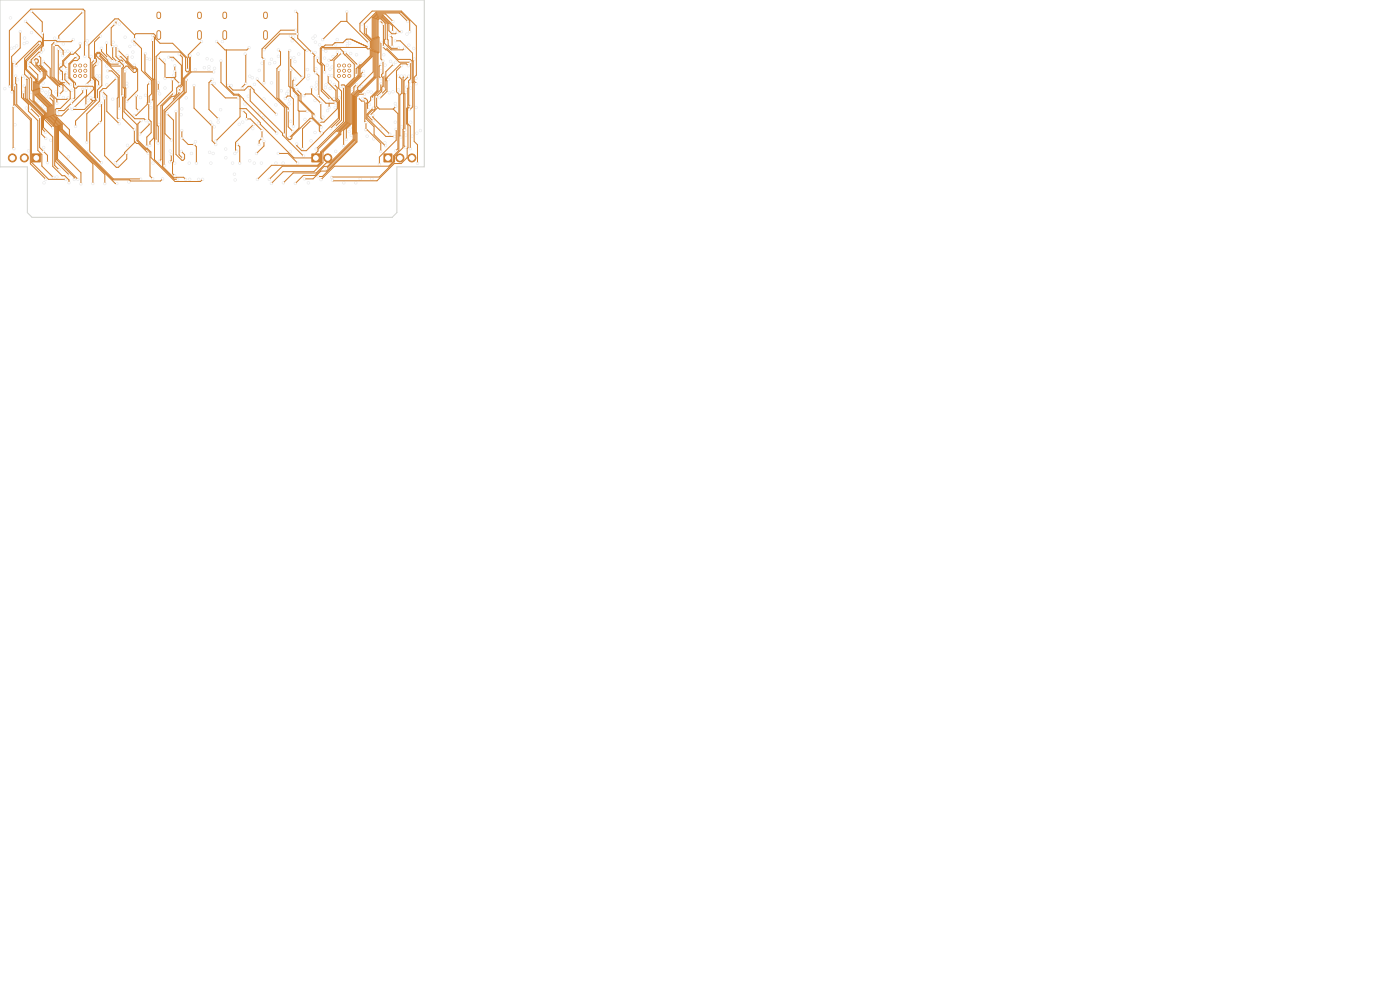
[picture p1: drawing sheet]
<svg xmlns="http://www.w3.org/2000/svg" width="297mm" height="210mm" viewBox="0 0 297 210" stroke-linecap="round" stroke-linejoin="round" font-family="sans-serif">
<g fill="#ce7d2c" stroke="#ce7d2c" stroke-width=".21">
<path d="M81.4 32.6h1.7v1.7h-1.7z"/>
<path d="M66.1 32.6h1.8v1.7h-1.8z"/>
<path d="M6.8 32.6h1.7v1.7h-1.7z"/>
<circle cx="71.9" cy="13.9" r=".3"/>
<circle cx="71.9" cy="15" r=".3"/>
<circle cx="71.9" cy="16.1" r=".3"/>
<circle cx="73" cy="13.9" r=".3"/>
<circle cx="73" cy="15" r=".3"/>
<circle cx="73" cy="16.1" r=".3"/>
<circle cx="74.1" cy="13.9" r=".3"/>
<circle cx="74.1" cy="15" r=".3"/>
<circle cx="74.1" cy="16.1" r=".3"/>
<circle cx="15.9" cy="13.9" r=".3"/>
<circle cx="15.9" cy="15" r=".3"/>
<circle cx="15.9" cy="16.1" r=".3"/>
<circle cx="17" cy="13.9" r=".3"/>
<circle cx="17" cy="15" r=".3"/>
<circle cx="17" cy="16.1" r=".3"/>
<circle cx="18.1" cy="13.9" r=".3"/>
<circle cx="18.1" cy="15" r=".3"/>
<circle cx="18.1" cy="16.1" r=".3"/>
<circle cx="84.8" cy="33.5" r=".85"/>
<circle cx="87.4" cy="33.5" r=".85"/>
<circle cx="69.5" cy="33.5" r=".85"/>
<circle cx="5.2" cy="33.5" r=".85"/>
<circle cx="2.6" cy="33.5" r=".85"/>
</g>
<path d="M33.7 2.9v.6M33.7 6.9v1.1M42.3 2.9v.6M42.3 6.9v1.1M47.7 2.9v.6M47.7 6.9v1.1M56.3 2.9v.6M56.3 6.9v1.1" fill="none" stroke="#ce7d2c" stroke-width="1"/>
<g fill="#ececec" stroke="#ececec" stroke-width=".21">
<circle cx="21.3" cy="7.7" r=".25"/>
<circle cx="19.9" cy="20.9" r=".25"/>
<circle cx="20.1" cy="12.7" r=".25"/>
<circle cx="84" cy="32" r=".25"/>
<circle cx="68.1" cy="21.9" r=".25"/>
<circle cx="55" cy="30.7" r=".25"/>
<circle cx="84" cy="13.2" r=".25"/>
<circle cx="24" cy="9" r=".25"/>
<circle cx="22.6" cy="9.1" r=".25"/>
<circle cx="31.8" cy="17.6" r=".25"/>
<circle cx="79.9" cy="20.5" r=".25"/>
<circle cx="66" cy="25.5" r=".25"/>
<circle cx="78.1" cy="9.1" r=".25"/>
<circle cx="37.1" cy="34.6" r=".25"/>
<circle cx="12.5" cy="8.4" r=".25"/>
<circle cx="14.5" cy="20.8" r=".25"/>
<circle cx="52.3" cy="25.2" r=".25"/>
<circle cx="11.6" cy="8.1" r=".25"/>
<circle cx="3" cy="31.5" r=".25"/>
<circle cx="37.1" cy="15.1" r=".25"/>
<circle cx="50.4" cy="30.7" r=".25"/>
<circle cx="32.5" cy="34.6" r=".25"/>
<circle cx="66.1" cy="18.5" r=".25"/>
<circle cx="12.1" cy="21.9" r=".25"/>
<circle cx="22" cy="20.3" r=".25"/>
<circle cx="51.5" cy="23.5" r=".25"/>
<circle cx="45" cy="26.5" r=".25"/>
<circle cx="17.6" cy="2.5" r=".25"/>
<circle cx="38.6" cy="27.7" r=".25"/>
<circle cx="23.9" cy="12.9" r=".25"/>
<circle cx="73.6" cy="2.5" r=".25"/>
<circle cx="68.5" cy="8.4" r=".25"/>
<circle cx="33.6" cy="17.6" r=".25"/>
<circle cx="81.3" cy="12.9" r=".25"/>
<circle cx="41.7" cy="34.6" r=".25"/>
<circle cx="41.2" cy="30.6" r=".25"/>
<circle cx="72" cy="20.8" r=".25"/>
<circle cx="50.9" cy="34.6" r=".25"/>
<circle cx="84" cy="22.6" r=".25"/>
<circle cx="57.6" cy="17.6" r=".25"/>
<circle cx="33.6" cy="12.1" r=".25"/>
<circle cx="49.1" cy="18.1" r=".25"/>
<circle cx="45.8" cy="30.6" r=".25"/>
<circle cx="55.5" cy="34.6" r=".25"/>
<circle cx="82.9" cy="13" r=".25"/>
<circle cx="23.9" cy="21" r=".25"/>
<circle cx="28.5" cy="24.5" r=".25"/>
<circle cx="3" cy="13.2" r=".25"/>
<circle cx="38.1" cy="17.7" r=".25"/>
<circle cx="33.6" cy="19.2" r=".25"/>
<circle cx="73.7" cy="9.7" r=".25"/>
<circle cx="57.6" cy="12.6" r=".25"/>
<circle cx="64.2" cy="31.5" r=".25"/>
<circle cx="55.6" cy="27.7" r=".25"/>
<circle cx="38.6" cy="29.3" r=".25"/>
<circle cx="64.5" cy="20.3" r=".25"/>
<circle cx="35" cy="16.6" r=".25"/>
<circle cx="41.2" cy="18.1" r=".25"/>
<circle cx="68.6" cy="25.5" r=".25"/>
<circle cx="3" cy="22.6" r=".25"/>
<circle cx="55.6" cy="29.3" r=".25"/>
<circle cx="78.5" cy="24.5" r=".25"/>
<circle cx="45.5" cy="17.7" r=".25"/>
<circle cx="80.9" cy="9" r=".25"/>
<circle cx="60.1" cy="34.6" r=".25"/>
<circle cx="66.4" cy="8.1" r=".25"/>
<circle cx="8.7" cy="18.5" r=".25"/>
<circle cx="56" cy="17.6" r=".25"/>
<circle cx="31.8" cy="12.6" r=".25"/>
<circle cx="56" cy="12.6" r=".25"/>
<circle cx="36.1" cy="32" r=".25"/>
<circle cx="6.7" cy="6.9" r=".25"/>
<circle cx="37.1" cy="14" r=".25"/>
<circle cx="62.7" cy="6.4" r=".25"/>
<circle cx="32" cy="22.8" r=".25"/>
<circle cx="64.4" cy="33.1" r=".25"/>
<circle cx="52.9" cy="18.7" r=".25"/>
<circle cx="29.9" cy="25.6" r=".25"/>
<circle cx="43" cy="38" r=".25"/>
<circle cx="29.7" cy="28.4" r=".25"/>
<circle cx="45.5" cy="26.9" r=".25"/>
<circle cx="31.6" cy="26" r=".25"/>
<circle cx="11.2" cy="27.1" r=".25"/>
<circle cx="8.4" cy="9.2" r=".25"/>
<circle cx="68.6" cy="10.5" r=".25"/>
<circle cx="71.5" cy="28.2" r=".25"/>
<circle cx="46" cy="8.8" r=".25"/>
<circle cx="66.8" cy="28.1" r=".25"/>
<circle cx="75.6" cy="11.6" r=".25"/>
<circle cx="52.8" cy="10.1" r=".25"/>
<circle cx="58.7" cy="28.2" r=".25"/>
<circle cx="14.4" cy="10.8" r=".25"/>
<circle cx="3" cy="10.1" r=".25"/>
<circle cx="13.8" cy="10.8" r=".25"/>
<circle cx="13.1" cy="14.6" r=".25"/>
<circle cx="5" cy="19.6" r=".25"/>
<circle cx="9.7" cy="29.3" r=".25"/>
<circle cx="12.8" cy="15.5" r=".25"/>
<circle cx="8.1" cy="21.4" r=".25"/>
<circle cx="14" cy="15.4" r=".25"/>
<circle cx="6.6" cy="19.6" r=".25"/>
<circle cx="15" cy="17.9" r=".25"/>
<circle cx="13.4" cy="9.3" r=".25"/>
<circle cx="13" cy="10.9" r=".25"/>
<circle cx="13.8" cy="17.7" r=".25"/>
<circle cx="12.4" cy="10.4" r=".25"/>
<circle cx="11.7" cy="9" r=".25"/>
<circle cx="12.6" cy="20" r=".25"/>
<circle cx="12.3" cy="20.7" r=".25"/>
<circle cx="8.1" cy="11.8" r=".25"/>
<circle cx="13.3" cy="11.8" r=".25"/>
<circle cx="14.7" cy="22.9" r=".25"/>
<circle cx="11.5" cy="9.6" r=".25"/>
<circle cx="2.1" cy="18.3" r=".25"/>
<circle cx="18" cy="12" r=".25"/>
<circle cx="12.9" cy="13.8" r=".25"/>
<circle cx="9.6" cy="28.1" r=".25"/>
<circle cx="5.1" cy="18.2" r=".25"/>
<circle cx="8.9" cy="19.2" r=".25"/>
<circle cx="9.3" cy="38.8" r=".25"/>
<circle cx="24.9" cy="35.1" r=".25"/>
<circle cx="39.8" cy="14.8" r=".25"/>
<circle cx="28.5" cy="8.3" r=".25"/>
<circle cx="18.5" cy="17.9" r=".25"/>
<circle cx="47.2" cy="8.8" r=".25"/>
<circle cx="28.5" cy="9.4" r=".25"/>
<circle cx="9" cy="22.5" r=".25"/>
<circle cx="21.1" cy="22.4" r=".25"/>
<circle cx="43.9" cy="12.5" r=".25"/>
<circle cx="13.1" cy="17.1" r=".25"/>
<circle cx="28.2" cy="11" r=".25"/>
<circle cx="15.2" cy="11.1" r=".25"/>
<circle cx="32.1" cy="21.4" r=".25"/>
<circle cx="41.4" cy="14.8" r=".25"/>
<circle cx="21.8" cy="19.4" r=".25"/>
<circle cx="30.8" cy="11.4" r=".25"/>
<circle cx="25.3" cy="26.2" r=".25"/>
<circle cx="44.9" cy="12.8" r=".25"/>
<circle cx="9.8" cy="20.4" r=".25"/>
<circle cx="31.1" cy="12.4" r=".25"/>
<circle cx="36.6" cy="12.7" r=".25"/>
<circle cx="28.5" cy="13.8" r=".25"/>
<circle cx="10.5" cy="19.4" r=".25"/>
<circle cx="43.4" cy="14.4" r=".25"/>
<circle cx="25.2" cy="12" r=".25"/>
<circle cx="16.4" cy="12.2" r=".25"/>
<circle cx="18.3" cy="22.3" r=".25"/>
<circle cx="44.3" cy="14.1" r=".25"/>
<circle cx="28.5" cy="14.9" r=".25"/>
<circle cx="15.5" cy="21.1" r=".25"/>
<circle cx="29.4" cy="23.5" r=".25"/>
<circle cx="14" cy="19.2" r=".25"/>
<circle cx="44.3" cy="14.8" r=".25"/>
<circle cx="28.9" cy="20.3" r=".25"/>
<circle cx="39.5" cy="17" r=".25"/>
<circle cx="38.7" cy="33.6" r=".25"/>
<circle cx="62.5" cy="16.8" r=".25"/>
<circle cx="67.2" cy="17.4" r=".25"/>
<circle cx="68.1" cy="27" r=".25"/>
<circle cx="69.2" cy="18" r=".25"/>
<circle cx="69" cy="18.6" r=".25"/>
<circle cx="60.8" cy="19.9" r=".25"/>
<circle cx="67" cy="18.9" r=".25"/>
<circle cx="61.4" cy="21.2" r=".25"/>
<circle cx="64.7" cy="25.3" r=".25"/>
<circle cx="79.2" cy="25.6" r=".25"/>
<circle cx="80.8" cy="17.8" r=".25"/>
<circle cx="66.8" cy="21.3" r=".25"/>
<circle cx="63" cy="19" r=".25"/>
<circle cx="66.6" cy="24.6" r=".25"/>
<circle cx="61.5" cy="10.7" r=".25"/>
<circle cx="62.2" cy="26.8" r=".25"/>
<circle cx="60.5" cy="20.9" r=".25"/>
<circle cx="58.5" cy="22.3" r=".25"/>
<circle cx="70.8" cy="20.9" r=".25"/>
<circle cx="62.3" cy="12.3" r=".25"/>
<circle cx="70" cy="21.1" r=".25"/>
<circle cx="67.3" cy="12.3" r=".25"/>
<circle cx="70" cy="18.8" r=".25"/>
<circle cx="64.1" cy="16.4" r=".25"/>
<circle cx="61.7" cy="12.3" r=".25"/>
<circle cx="74.7" cy="18.9" r=".25"/>
<circle cx="59.7" cy="19.3" r=".25"/>
<circle cx="75.5" cy="18.9" r=".25"/>
<circle cx="61.1" cy="19.4" r=".25"/>
<circle cx="76.3" cy="18.8" r=".25"/>
<circle cx="78.8" cy="19.5" r=".25"/>
<circle cx="74.5" cy="28.7" r=".25"/>
<circle cx="44.7" cy="25.9" r=".25"/>
<circle cx="82.4" cy="16.9" r=".25"/>
<circle cx="45.5" cy="14.5" r=".25"/>
<circle cx="68.2" cy="28.2" r=".25"/>
<circle cx="81.7" cy="13.8" r=".25"/>
<circle cx="59.1" cy="10.6" r=".25"/>
<circle cx="55" cy="23.9" r=".25"/>
<circle cx="38.6" cy="23.1" r=".25"/>
<circle cx="76.7" cy="18.3" r=".25"/>
<circle cx="62.7" cy="20.3" r=".25"/>
<circle cx="70.9" cy="17.9" r=".25"/>
<circle cx="53.6" cy="27.3" r=".25"/>
<circle cx="70.2" cy="27.3" r=".25"/>
<circle cx="67.5" cy="37.4" r=".25"/>
<circle cx="77.3" cy="20" r=".25"/>
<circle cx="47.9" cy="31.6" r=".25"/>
<circle cx="3.2" cy="26.5" r=".25"/>
<circle cx="10.8" cy="29.8" r=".25"/>
<circle cx="2.2" cy="3.8" r=".25"/>
<circle cx="37.7" cy="38" r=".25"/>
<circle cx="32.4" cy="7.6" r=".25"/>
<circle cx="10.4" cy="20.6" r=".25"/>
<circle cx="1" cy="18.8" r=".25"/>
<circle cx="34.5" cy="38" r=".25"/>
<circle cx="3.3" cy="16.1" r=".25"/>
<circle cx="13.9" cy="38" r=".25"/>
<circle cx="3.1" cy="18.1" r=".25"/>
<circle cx="9.7" cy="38" r=".25"/>
<circle cx="11.3" cy="37.6" r=".25"/>
<circle cx="4.8" cy="16.1" r=".25"/>
<circle cx="5.5" cy="16.6" r=".25"/>
<circle cx="14.6" cy="38.8" r=".25"/>
<circle cx="17.2" cy="39" r=".25"/>
<circle cx="6.1" cy="13.9" r=".25"/>
<circle cx="32.4" cy="37.9" r=".25"/>
<circle cx="25" cy="10.6" r=".25"/>
<circle cx="3.5" cy="9.7" r=".25"/>
<circle cx="2.5" cy="19.5" r=".25"/>
<circle cx="29.8" cy="38" r=".25"/>
<circle cx="4.3" cy="6.7" r=".25"/>
<circle cx="10.5" cy="20" r=".25"/>
<circle cx="5.4" cy="4.5" r=".25"/>
<circle cx="27.3" cy="38.6" r=".25"/>
<circle cx="16.5" cy="38" r=".25"/>
<circle cx="8.2" cy="13.6" r=".25"/>
<circle cx="5.2" cy="8.1" r=".25"/>
<circle cx="24.8" cy="38.9" r=".25"/>
<circle cx="5.1" cy="9.2" r=".25"/>
<circle cx="22.2" cy="38.9" r=".25"/>
<circle cx="7.1" cy="13" r=".25"/>
<circle cx="5.7" cy="9" r=".25"/>
<circle cx="7.7" cy="12.9" r=".25"/>
<circle cx="19.7" cy="38.9" r=".25"/>
<circle cx="14.7" cy="37.1" r=".25"/>
<circle cx="7.1" cy="17" r=".25"/>
<circle cx="3.7" cy="16.9" r=".25"/>
<circle cx="3.4" cy="13.9" r=".25"/>
<circle cx="15.8" cy="38" r=".25"/>
<circle cx="39.4" cy="38" r=".25"/>
<circle cx="35.8" cy="12.1" r=".25"/>
<circle cx="37.1" cy="37.3" r=".25"/>
<circle cx="35.4" cy="24.1" r=".25"/>
<circle cx="40.3" cy="11.9" r=".25"/>
<circle cx="34.9" cy="35.1" r=".25"/>
<circle cx="33.5" cy="30.3" r=".25"/>
<circle cx="36.6" cy="16.9" r=".25"/>
<circle cx="36.9" cy="19.9" r=".25"/>
<circle cx="33.8" cy="34.2" r=".25"/>
<circle cx="33.2" cy="29.8" r=".25"/>
<circle cx="42.7" cy="8.8" r=".25"/>
<circle cx="12.5" cy="36" r=".25"/>
<circle cx="6.2" cy="16.1" r=".25"/>
<circle cx="40.2" cy="38" r=".25"/>
<circle cx="41.5" cy="30.1" r=".25"/>
<circle cx="13.4" cy="20.7" r=".25"/>
<circle cx="9.6" cy="23.2" r=".25"/>
<circle cx="31.8" cy="30.8" r=".25"/>
<circle cx="32.4" cy="8.5" r=".25"/>
<circle cx="27.1" cy="30.8" r=".25"/>
<circle cx="44.5" cy="32.3" r=".25"/>
<circle cx="28.1" cy="8.7" r=".25"/>
<circle cx="31.1" cy="31" r=".25"/>
<circle cx="15.3" cy="19.2" r=".25"/>
<circle cx="31.6" cy="22" r=".25"/>
<circle cx="9.3" cy="31.3" r=".25"/>
<circle cx="87" cy="22.6" r=".25"/>
<circle cx="31.4" cy="32.5" r=".25"/>
<circle cx="10.1" cy="34.5" r=".25"/>
<circle cx="38" cy="11.4" r=".25"/>
<circle cx="12.2" cy="24.1" r=".25"/>
<circle cx="8.7" cy="11.1" r=".25"/>
<circle cx="49.8" cy="32.5" r=".25"/>
<circle cx="38" cy="19.3" r=".25"/>
<circle cx="8.4" cy="24.9" r=".25"/>
<circle cx="42" cy="11.4" r=".25"/>
<circle cx="71.2" cy="32.1" r=".25"/>
<circle cx="15.5" cy="8.4" r=".25"/>
<circle cx="66.1" cy="11.1" r=".25"/>
<circle cx="21.5" cy="34.5" r=".25"/>
<circle cx="21.1" cy="26" r=".25"/>
<circle cx="71.5" cy="8.4" r=".25"/>
<circle cx="67" cy="15.5" r=".25"/>
<circle cx="54.4" cy="32.5" r=".25"/>
<circle cx="24.6" cy="4.4" r=".25"/>
<circle cx="12.1" cy="23.5" r=".25"/>
<circle cx="40.6" cy="32.5" r=".25"/>
<circle cx="21.5" cy="21.9" r=".25"/>
<circle cx="71.1" cy="21.9" r=".25"/>
<circle cx="69.8" cy="22.8" r=".25"/>
<circle cx="5.6" cy="22.9" r=".25"/>
<circle cx="80.8" cy="32.1" r=".25"/>
<circle cx="39.5" cy="20.8" r=".25"/>
<circle cx="56" cy="30" r=".25"/>
<circle cx="76.8" cy="5.1" r=".25"/>
<circle cx="76" cy="20.8" r=".25"/>
<circle cx="17.5" cy="18.9" r=".25"/>
<circle cx="81.3" cy="9.9" r=".25"/>
<circle cx="51.4" cy="18.7" r=".25"/>
<circle cx="24.5" cy="34.5" r=".25"/>
<circle cx="53.9" cy="34.6" r=".25"/>
<circle cx="36.5" cy="21" r=".25"/>
<circle cx="9" cy="7" r=".25"/>
<circle cx="50.5" cy="20.8" r=".25"/>
<circle cx="6" cy="32" r=".25"/>
<circle cx="15.1" cy="21.9" r=".25"/>
<circle cx="77.6" cy="27.5" r=".25"/>
<circle cx="62.7" cy="2.4" r=".25"/>
<circle cx="28.5" cy="27.5" r=".25"/>
<circle cx="59" cy="32.5" r=".25"/>
<circle cx="69.5" cy="23.5" r=".25"/>
<circle cx="52" cy="11.4" r=".25"/>
<circle cx="9.2" cy="32.1" r=".25"/>
<circle cx="26" cy="20.3" r=".25"/>
<circle cx="77.5" cy="21.5" r=".25"/>
<circle cx="6" cy="13.2" r=".25"/>
<circle cx="45.2" cy="32.5" r=".25"/>
<circle cx="58.5" cy="34.6" r=".25"/>
<circle cx="6.7" cy="2.4" r=".25"/>
<circle cx="52.1" cy="17.7" r=".25"/>
<circle cx="49.3" cy="34.6" r=".25"/>
<circle cx="6.4" cy="22.9" r=".25"/>
<circle cx="38.1" cy="18.7" r=".25"/>
<circle cx="40.1" cy="34.6" r=".25"/>
<circle cx="23.9" cy="9.9" r=".25"/>
<circle cx="24.4" cy="5.1" r=".25"/>
<circle cx="44.7" cy="17.7" r=".25"/>
<circle cx="25.3" cy="5.1" r=".25"/>
<circle cx="44.7" cy="34.6" r=".25"/>
<circle cx="81.3" cy="5.1" r=".25"/>
<circle cx="87" cy="13.2" r=".25"/>
<circle cx="81.9" cy="8.7" r=".25"/>
<circle cx="56" cy="10.5" r=".25"/>
<circle cx="24.8" cy="13.1" r=".25"/>
<circle cx="18.8" cy="32.1" r=".25"/>
<circle cx="8.7" cy="15.5" r=".25"/>
<circle cx="63" cy="7.2" r=".25"/>
<circle cx="56" cy="21" r=".25"/>
<circle cx="87" cy="31.5" r=".25"/>
<circle cx="36" cy="34.3" r=".25"/>
<circle cx="36.3" cy="32.8" r=".25"/>
<circle cx="63.1" cy="34.6" r=".25"/>
<circle cx="67.5" cy="20.3" r=".25"/>
<circle cx="77.6" cy="26" r=".25"/>
<circle cx="80.6" cy="4.4" r=".25"/>
<circle cx="53.7" cy="26.4" r=".25"/>
<circle cx="82.8" cy="7.5" r=".25"/>
<circle cx="25.3" cy="23" r=".25"/>
<circle cx="82.6" cy="19.7" r=".25"/>
<circle cx="37.3" cy="23.6" r=".25"/>
<circle cx="83.2" cy="9.9" r=".25"/>
<circle cx="38.5" cy="32.1" r=".25"/>
<circle cx="50.2" cy="32.1" r=".25"/>
<circle cx="20.9" cy="11.7" r=".25"/>
<circle cx="2.4" cy="10.2" r=".25"/>
<circle cx="69.8" cy="16" r=".25"/>
<circle cx="63" cy="30.5" r=".25"/>
<circle cx="25" cy="15.2" r=".25"/>
<circle cx="77.2" cy="16" r=".25"/>
<circle cx="23.2" cy="12.8" r=".25"/>
<circle cx="22.6" cy="14" r=".25"/>
<circle cx="70.4" cy="16.1" r=".25"/>
<circle cx="24.6" cy="9.8" r=".25"/>
<circle cx="70" cy="14.7" r=".25"/>
<circle cx="21" cy="12.9" r=".25"/>
<circle cx="26.3" cy="13.2" r=".25"/>
<circle cx="73.2" cy="11.2" r=".25"/>
<circle cx="81" cy="19.9" r=".25"/>
<circle cx="83.5" cy="13.6" r=".25"/>
<circle cx="75.7" cy="13.9" r=".25"/>
<circle cx="69.1" cy="10.9" r=".25"/>
<circle cx="84.5" cy="10.2" r=".25"/>
<circle cx="78.1" cy="23.2" r=".25"/>
<circle cx="85.2" cy="16.1" r=".25"/>
<circle cx="70.6" cy="12" r=".25"/>
<circle cx="86.1" cy="19.6" r=".25"/>
<circle cx="74.4" cy="11.4" r=".25"/>
<circle cx="88.3" cy="17.8" r=".25"/>
<circle cx="68.9" cy="15.3" r=".25"/>
<circle cx="52.7" cy="20.4" r=".25"/>
<circle cx="87.1" cy="18.7" r=".25"/>
<circle cx="66.9" cy="9" r=".25"/>
<circle cx="80.5" cy="20.7" r=".25"/>
<circle cx="86.6" cy="13.9" r=".25"/>
<circle cx="85.8" cy="10.2" r=".25"/>
<circle cx="73.6" cy="8.8" r=".25"/>
<circle cx="79" cy="20.9" r=".25"/>
<circle cx="62.3" cy="7.8" r=".25"/>
<circle cx="67.8" cy="9.5" r=".25"/>
<circle cx="65.1" cy="10.7" r=".25"/>
<circle cx="62.6" cy="18.1" r=".25"/>
<circle cx="86.3" cy="7.2" r=".25"/>
<circle cx="61.6" cy="7.6" r=".25"/>
<circle cx="63.4" cy="11.5" r=".25"/>
<circle cx="86.7" cy="9.6" r=".25"/>
<circle cx="66.9" cy="11.1" r=".25"/>
<circle cx="69.8" cy="12.8" r=".25"/>
<circle cx="87.8" cy="10.3" r=".25"/>
<circle cx="71.6" cy="11" r=".25"/>
<circle cx="62.6" cy="13.1" r=".25"/>
<circle cx="68.9" cy="12.3" r=".25"/>
<circle cx="87.9" cy="12.5" r=".25"/>
<circle cx="61.1" cy="23.5" r=".25"/>
<circle cx="62.1" cy="27.9" r=".25"/>
<circle cx="59.2" cy="14.9" r=".25"/>
<circle cx="83.9" cy="22" r=".25"/>
<circle cx="65.1" cy="23.6" r=".25"/>
<circle cx="84.5" cy="19" r=".25"/>
<circle cx="67" cy="14.6" r=".25"/>
<circle cx="61.4" cy="29.2" r=".25"/>
<circle cx="61.7" cy="14.9" r=".25"/>
<circle cx="48.4" cy="18.1" r=".25"/>
<circle cx="79.2" cy="22.9" r=".25"/>
<circle cx="58.6" cy="24.2" r=".25"/>
<circle cx="83.7" cy="28.9" r=".25"/>
<circle cx="86.9" cy="23.2" r=".25"/>
<circle cx="81.9" cy="10" r=".25"/>
<circle cx="82.7" cy="28.5" r=".25"/>
<circle cx="67.9" cy="25.7" r=".25"/>
<circle cx="78.2" cy="10" r=".25"/>
<circle cx="55.9" cy="24.9" r=".25"/>
<circle cx="79.1" cy="24.4" r=".25"/>
<circle cx="52" cy="22" r=".25"/>
<circle cx="78.1" cy="19.4" r=".25"/>
<circle cx="77" cy="20.8" r=".25"/>
<circle cx="81.8" cy="30.9" r=".25"/>
<circle cx="74.1" cy="27.9" r=".25"/>
<circle cx="54.6" cy="16.7" r=".25"/>
<circle cx="85.9" cy="27.6" r=".25"/>
<circle cx="60.3" cy="28.5" r=".25"/>
<circle cx="81.4" cy="11.6" r=".25"/>
<circle cx="86" cy="31.3" r=".25"/>
<circle cx="86.7" cy="16.1" r=".25"/>
<circle cx="85.2" cy="26.9" r=".25"/>
<circle cx="74.3" cy="27.1" r=".25"/>
<circle cx="54.8" cy="26.2" r=".25"/>
<circle cx="71.2" cy="26.8" r=".25"/>
<circle cx="72.4" cy="11.2" r=".25"/>
<circle cx="80.8" cy="16.7" r=".25"/>
<circle cx="65.3" cy="16.7" r=".25"/>
<circle cx="80.8" cy="13.6" r=".25"/>
<circle cx="53.5" cy="16.5" r=".25"/>
<circle cx="87.1" cy="17.3" r=".25"/>
<circle cx="88.3" cy="16.6" r=".25"/>
<circle cx="81.4" cy="18.7" r=".25"/>
<circle cx="81.4" cy="15.9" r=".25"/>
<circle cx="54" cy="17.9" r=".25"/>
<circle cx="73.5" cy="29.6" r=".25"/>
<circle cx="65.5" cy="16" r=".25"/>
<circle cx="77.9" cy="28.9" r=".25"/>
<circle cx="53" cy="16.2" r=".25"/>
<circle cx="75.6" cy="18" r=".25"/>
<circle cx="88.4" cy="28.3" r=".25"/>
<circle cx="53" cy="34.1" r=".25"/>
<circle cx="81.7" cy="30.3" r=".25"/>
<circle cx="83.3" cy="6.7" r=".25"/>
<circle cx="69.2" cy="35.8" r=".25"/>
<circle cx="83.9" cy="8.7" r=".25"/>
<circle cx="65.4" cy="38.8" r=".25"/>
<circle cx="88.6" cy="34.6" r=".25"/>
<circle cx="66" cy="29.9" r=".25"/>
<circle cx="84.5" cy="16.1" r=".25"/>
<circle cx="85.1" cy="29.1" r=".25"/>
<circle cx="68.1" cy="38.1" r=".25"/>
<circle cx="85.2" cy="13.9" r=".25"/>
<circle cx="70.4" cy="37.6" r=".25"/>
<circle cx="85.8" cy="16.1" r=".25"/>
<circle cx="86.3" cy="18.5" r=".25"/>
<circle cx="70.5" cy="38.2" r=".25"/>
<circle cx="64.6" cy="37.9" r=".25"/>
<circle cx="84.2" cy="6.8" r=".25"/>
<circle cx="62.7" cy="38.9" r=".25"/>
<circle cx="85.2" cy="6.7" r=".25"/>
<circle cx="60.1" cy="38.8" r=".25"/>
<circle cx="83.4" cy="4.5" r=".25"/>
<circle cx="86.5" cy="4.5" r=".25"/>
<circle cx="57.6" cy="38.9" r=".25"/>
<circle cx="54.6" cy="38" r=".25"/>
<circle cx="86.9" cy="6.7" r=".25"/>
<circle cx="77.7" cy="5.8" r=".25"/>
<circle cx="57.1" cy="38" r=".25"/>
<circle cx="71.1" cy="22.8" r=".25"/>
<circle cx="83.4" cy="19.5" r=".25"/>
<circle cx="68.5" cy="24.9" r=".25"/>
<circle cx="84.8" cy="19.6" r=".25"/>
<circle cx="72.9" cy="38.8" r=".25"/>
<circle cx="75.5" cy="38.8" r=".25"/>
<circle cx="76.4" cy="38" r=".25"/>
<circle cx="78.9" cy="38" r=".25"/>
<circle cx="84" cy="27.4" r=".25"/>
<circle cx="80.5" cy="34.8" r=".25"/>
<circle cx="83.9" cy="25.9" r=".25"/>
<circle cx="87.1" cy="25.9" r=".25"/>
<circle cx="86.1" cy="28.7" r=".25"/>
<circle cx="79.3" cy="29.5" r=".25"/>
<circle cx="87.4" cy="28.9" r=".25"/>
<circle cx="49.9" cy="38.2" r=".25"/>
<circle cx="89.2" cy="27.7" r=".25"/>
<circle cx="49.7" cy="37" r=".25"/>
<circle cx="9.2" cy="13" r=".25"/>
<circle cx="28" cy="12.1" r=".25"/>
<circle cx="13" cy="18.3" r=".25"/>
<circle cx="19.3" cy="20.7" r=".25"/>
<circle cx="15.3" cy="23.2" r=".25"/>
<circle cx="25.3" cy="13.6" r=".25"/>
<circle cx="16" cy="26.8" r=".25"/>
<circle cx="25.8" cy="14" r=".25"/>
<circle cx="20.7" cy="21" r=".25"/>
<circle cx="15.9" cy="22.8" r=".25"/>
<circle cx="29.8" cy="20.7" r=".25"/>
<circle cx="18.3" cy="18.8" r=".25"/>
<circle cx="27" cy="11.8" r=".25"/>
<circle cx="9.2" cy="10.6" r=".25"/>
<circle cx="34.9" cy="12.8" r=".25"/>
<circle cx="26.9" cy="21.5" r=".25"/>
<circle cx="19.5" cy="18.7" r=".25"/>
<circle cx="36.9" cy="16" r=".25"/>
<circle cx="9" cy="13.7" r=".25"/>
<circle cx="22.9" cy="12.2" r=".25"/>
<circle cx="26.9" cy="14.4" r=".25"/>
<circle cx="20.6" cy="13.6" r=".25"/>
<circle cx="20.9" cy="18.3" r=".25"/>
<circle cx="21.5" cy="10.2" r=".25"/>
<circle cx="22.7" cy="18" r=".25"/>
<circle cx="33.9" cy="19.9" r=".25"/>
<circle cx="14.3" cy="16.8" r=".25"/>
<circle cx="26.9" cy="17.7" r=".25"/>
<circle cx="19.5" cy="17.4" r=".25"/>
<circle cx="14.2" cy="16" r=".25"/>
<circle cx="9.2" cy="17.6" r=".25"/>
<circle cx="26.9" cy="18.4" r=".25"/>
<circle cx="21.2" cy="16.7" r=".25"/>
<circle cx="9.7" cy="19.6" r=".25"/>
<circle cx="22.7" cy="16.3" r=".25"/>
<circle cx="30.9" cy="20.2" r=".25"/>
<circle cx="21.1" cy="16.1" r=".25"/>
<circle cx="35" cy="18.7" r=".25"/>
<circle cx="22.9" cy="15" r=".25"/>
<circle cx="25.2" cy="25.4" r=".25"/>
<circle cx="13.9" cy="13.1" r=".25"/>
<circle cx="19.3" cy="12" r=".25"/>
<circle cx="18.4" cy="30.2" r=".25"/>
<circle cx="24.7" cy="16.6" r=".25"/>
<circle cx="46.3" cy="25.2" r=".25"/>
<circle cx="80.8" cy="27.3" r=".25"/>
<circle cx="70" cy="17.4" r=".25"/>
<circle cx="45" cy="16.8" r=".25"/>
<circle cx="46.8" cy="23.3" r=".25"/>
<circle cx="88.3" cy="22.8" r=".25"/>
<circle cx="67.1" cy="18.1" r=".25"/>
<circle cx="61.3" cy="22.1" r=".25"/>
<circle cx="61.6" cy="25.7" r=".25"/>
<circle cx="66.8" cy="7.6" r=".25"/>
<circle cx="71.2" cy="9.5" r=".25"/>
<circle cx="14.2" cy="14.5" r=".25"/>
<circle cx="45.8" cy="29.9" r=".25"/>
<circle cx="72.3" cy="18.3" r=".25"/>
<circle cx="59.1" cy="12" r=".25"/>
<circle cx="46.9" cy="12.9" r=".25"/>
<circle cx="17" cy="9.3" r=".25"/>
<circle cx="16" cy="18.3" r=".25"/>
<circle cx="18.7" cy="21.4" r=".25"/>
<circle cx="72.9" cy="18.4" r=".25"/>
<circle cx="67.1" cy="31.6" r=".25"/>
<circle cx="18.7" cy="20.7" r=".25"/>
<circle cx="69.4" cy="13.8" r=".25"/>
<circle cx="55.6" cy="13.4" r=".25"/>
<circle cx="55" cy="14.9" r=".25"/>
<circle cx="65.2" cy="14.8" r=".25"/>
<circle cx="70.4" cy="14.2" r=".25"/>
<circle cx="57.2" cy="13.5" r=".25"/>
<circle cx="58.3" cy="13.3" r=".25"/>
<circle cx="80.8" cy="15" r=".25"/>
<circle cx="18.5" cy="8.7" r=".25"/>
<circle cx="26.5" cy="7.9" r=".25"/>
<circle cx="18.4" cy="9.4" r=".25"/>
<circle cx="27.6" cy="9.9" r=".25"/>
<circle cx="74.2" cy="9.2" r=".25"/>
<circle cx="62" cy="8.7" r=".25"/>
<circle cx="20.5" cy="16.1" r=".25"/>
<circle cx="26.9" cy="32.5" r=".25"/>
<circle cx="22.2" cy="20.9" r=".25"/>
<circle cx="14.5" cy="33.3" r=".25"/>
<circle cx="47.9" cy="33.5" r=".25"/>
<circle cx="76.4" cy="13.4" r=".25"/>
<circle cx="45.3" cy="15.3" r=".25"/>
<circle cx="36.4" cy="29.7" r=".25"/>
<circle cx="75.6" cy="15.8" r=".25"/>
<circle cx="38.4" cy="24.3" r=".25"/>
<circle cx="50.7" cy="26.4" r=".25"/>
<circle cx="33.7" cy="26.4" r=".25"/>
<circle cx="11.8" cy="19.5" r=".25"/>
<circle cx="51.5" cy="25.9" r=".25"/>
<circle cx="78.4" cy="22.2" r=".25"/>
<circle cx="46.3" cy="25.9" r=".25"/>
<circle cx="31" cy="25.6" r=".25"/>
<circle cx="26.5" cy="15.2" r=".25"/>
<circle cx="72.9" cy="30.9" r=".25"/>
<circle cx="61.6" cy="32.2" r=".25"/>
<circle cx="77.1" cy="15.1" r=".25"/>
<circle cx="42.1" cy="38" r=".25"/>
<circle cx="12.1" cy="37.5" r=".25"/>
</g>
<g fill="none" stroke="#ce7d2c" stroke-width=".21">
<path d="M3 13.2l-.3 .3v5.6l.2 .2 .1 3.3-.2 .2v8.6l.2 .2M3.1 18.1v4.1l3.3 3.3v9.3l3.3 3.2M3.3 16.1v1.6l.2 .3v4.1l3.2 3.2v9.1l3.6 3.6h3.6M3.4 13.9v-.3l4.9-4.8h.2l.3 .2v.4l-3.4 3.4v1.9l2.2 2.2v.3l-.3 .2 .1 2.7 2.6 2.7v2.1l2 1.9v7.1l3.8 3.7v.4M4.3 6.7v3.5l-1.8 1.8v7.5M4.8 16.1l-.2 .3v4.3l1.4 1.4v1.5l2 2v6.3l.9 .9v2.4l2.4 2.4M5 19.6v1.2l3.8 3.8v3.9l.9 .8M5.1 18.2l.3 .3v2.4l3.6 3.7v2.8l.6 .7M5.4 4.5l3.6 3.6v1.5l-3.4 3.4v1.7l2.2 2.1v.4l-.3 .3 .1 2.6 2.6 2.6v2.1l2 1.9v7l4.3 4.3M5.5 16.6l.2 .3v4.1l3.5 3.5v2.6l2 1.9v6.3l2 2h.5l.9 .9v.6M6 13.2h.6M6.1 13.9l1.9 2v1.4l-.3 .3 .1 2.4 2.6 2.6v2.1l2 1.9v5.3l4.8 4.7v2.4"/>
<path d="M6.2 16.1l.5 .6v2.4l.3 .3v2.1l2.6 2.6v1l2 1.9v8.1l.9 .9M6.7 2.4l2.3 2.3v2.3l.2 .2v2.5l-.5 .5v.9h-.4l-1.7 1.6v.6l2.1 2.2M7.1 13l.4-.5h.3l.3 .3v.3l-.3 .3v.4l1.6 1.4v1.3l-1.3 1.3 .1 2 2.6 2.6v2.1l2 2v1.1l9.4 9.4v1.9M7.1 17l.1 4.4 2.6 2.6v1l2 1.9v7.3l2.9 2.9M7.7 12.9l-.1 1 1.6 1.4v1.1l-1.3 1.3 .1 2.2 2.6 2.6v2.1l2 1.9v1.2l7.1 7.1v4.1M8.1 11.8l.5 .5v1.6l1.3 1.2v.8l2.3 2.3 .1 2.5M8.2 13.6l1.4 1.5v1.4l-1.3 1.4 .1 1.8 2.6 2.6v2.2l2 1.9v1.1l11.5 11.4h.3M8.4 9.2l-3.2 3.2v3.4l1 .9v4.2l3.2 3.3v1.2l1.8 1.7M8.7 18.5h1.6l.6 .7v.8l1.2 1.1M8.8 14.3h.1M8.9 14.1h.1M9.2 13l1.5 1.5v1.8l2 2h.3"/>
<path d="M10.5 20l1 .9v3.4l3.2 3.2v1.1l9.3 9.4h5.8M11.7 9h-.2l-.5 .5v6.9l1.6 1.5h.5l.3 .3v1.1l-.8 .7M12.4 10.4v6.6l.5 .5h.7l.2 .2M13.3 11.8l.1-1.1-1.1-1.1h-.8v6.9l1.2 1.2h.5l1.7 1.7v1.5l-2.1 2.1h-.8l-.3 .3v.9l.4 .4h1l1.6-1.7M14 15.4l-.2 .3v1.2l1 1h.2M15.2 11.1l-1.9 1.8v1a.96 .96 0 0 0-.6 .9l.6 .4v1.7l-.2 .2M15.5 8.4l-.4 .5h-3l-.2-.3h-2.7M15.9 18.7h.3l.4-.4h3l.3 .2v.5l-1.7 1.6 .1 1.7M15.9 18.7v2l-.4 .4M15.9 11.1l.9 .9v.4l-.4 .4h-.8l-.8 .8v2.9l1.2 1.2v.6M16.4 12.2h-.5l-1.3 1.3v3l1 1v1l.3 .2M17 9.3v.8l-1.5 1.4h-.5l-1.5 1.5v.8l.7 .7"/>
<path d="M17.5 18.9v.7l-3.9 3.9h-1.5M17.6 2.5l-5.1 5.1v.8M18 12v-9.7l-.4-.4h-11.1l-4.5 4.6 .1 11.8M18.3 18.8v1.4l-2.4 2.4v.2M20.6 13.6l-.7 .7v2l1 1v1M20.9 11.7l4.4 4.4v6.9M21.3 7.7l-1.2 1.2v3.8l-.6 .6v3.2l.6 .6v3.6l-.2 .2M21.5 10.2v.7l1.4 1.3M21.8 19.4l.9 .9v3.3l2.6 2.6M22.6 9.1v2.3l1.3 1.3v.2M22.9 15h.8l1.4 1.4-.2 8.6 .3 .4M24.6 9.8v2.2l.8 .8h.4l.5 .4"/>
<path d="M24.6 4.4v.5l-1 1v3.6l.3 .4v2.3l.9 .9h.6l.8 .8v.3l-.3 .3 .1 10.5 2.5 2.5v2.5l.5 .4h.4l2 2.1M24.7 16.6l-2.2 2.2h-.7l-.7 .7v1.9l-2.7 2.7v6.1M25 10.6l1.9 1.9v.6l1.4 1.4h.5l.2 .3v.3l-.3 .3h-.3l-1.3-1.4h-.4l-.6 .7v3.8l.3 .3-.1 4.9 2.8 2.8v3.3l1.8 1.8h.2l.7 .7v5l.6 .6M25.2 12h.4l2.9 2.9M25.3 13.6h-1.9l-.6-.6v-.2l-1.7-1.7h-.5l-.3 .4 .2 1.6-.8 .7v2.6l.6 .6v4.1l-.3 .3h-.4M25.8 14h-2.2l-2.2-2.2v-.2l-.4-.3h-.3l-.2 .2v.4l1.1 1v5.3l-.9 .9v1.9l-4.7 4.7v1.1M26.5 15.2v3.3l.2 .2v1.9l-.2 .2v2.3l2.1 2.1h2l.4 .4M27 11.8l.1 .1v1.1l1.2 1.2h.4l.5 .5v4.5l-2.3 2.3M28.1 8.7h.4l1.5 1.6v4.6l2.2 2.2v2.8l-.6 .5-.1 1.7v3.2l.6 .5v2.4l-1 .9v1.9M28.5 7.4l.3-.3h3.8l.4 .5v.6l.9 1h2.7l3.2 3.1v2.5M28.5 7.4l-3.4-3.4h-.7l-5.5 5.5v2.7l.3 .3v4.5l-.7 .9M28.5 7.4v.9"/>
<path d="M30.8 11.4l-.1 3.9 1.7 1.7v4.1l-.3 .3M31.7 17.6l-.4 .4-.1 4.1-2.3 2.4h-.4M32.4 8.5v8.1l.2 .3v12.4l-.8 .8v.7M32.4 7.6l.4 .3v26l4.1 4.1h.8M33.6 12.2l1.4 1.4v3l.1-.1h2M33.6 17.6v1.6M35.8 12.1h1l1.7 1.8v4l-1 .8v1.2l-.5 .5h-.5l-2 2v12.9l2.4 2.4 2-.1 .5 .4M36.6 16.9v2.3l-3.3 3.3v4.1l.3 .2-.1 3.5M36.9 19.9h-.3l-2.5 2.5v11.5l-.3 .3M37.1 13.9v1.2l.2 .2v1l-.2 .2M37.1 16.5v.2l1 1M38 11.5l.7 .6v6l-.6 .6-.1 1.1-1.2 1.2h-.3"/>
<path d="M39.5 17h.1M39.5 17v2.5l-1.5 1.5v11.8l.7 .8M40.3 11.9l.1 3.2-1.5 1.5v2.7l-4.1 4.1 .1 11.7M41.2 18.2v4.7l3.5 3.6h.3v3.4l.8 .7M42.7 8.8l-2.8 2.8v.5l.3 .2v2.7l-.3 .2h-.2l-.3-.2v-2.8l-1.2-1.2h-4.1l-1 1 .1 17.8M44.7 17.7l3.1 3.1h2.7M45 16.8l-.7 .7v5.7l2 2M45.3 15.3h-4.7l-1.5 1.5v2.9l-4.1 4v4.6l1.4 1.4M46 8.8l1.7 1.8h4.7l.4-.5M46.9 12.9v4.6l2.7 2.7h1l.3 .4v4.2l-5.1 5.1M48 10.6v7.8l1.7 1.6h.9l8.1 8.2M48.4 18.1l1 1h2.4l.8-.8h.5l.8 .8v.4l4.7 4.7"/>
<path d="M52 11.5l.1 .1v6.1l-.7 .8v.2M52.9 18.7l.2 .2v2.5l6.8 6.9v.4l4.5 4.4M54.6 16.7v.3l5.7 5.8v5.7M59.1 10.6l.4 .4v2.8l-.8 .7v6.3l2 2v6.3l.6 .5h.3l.3-.3v-.3l3.9-3.9h.4l1.5 1.5v1.2l.5 .4M59.2 14.9v6l1.9 2v4l1 1M61.5 10.7l-.2 .2v7.4l.3 .3v1.8M61.6 7.6l3 3.1M61.7 12.3v1.7l2.4 2.4M61.7 14.9h.1M61.7 14.9v3.5l.5 .5v.4l1 1v3.1l.2 .2M62.5 16.8l-.4 .4v1.4l.3 .3v.3l1 1v1.1l2.8 2.8v.7l1.9 1.9v.3M62.7 6.4h-3.1l-4 4v1.8l.4 .4v5"/>
<path d="M62.7 2.4l.5 .5v5.2l3.6 3.7-.2 .2v3.1l1 1-.1 4.2 1.6 1.6h2M63 19l.8 .9v1.5l2.8 2.8v.4M63.2 7.2h-3.9l-3.3 3.3M64.6 10.7v5.7l-1.7 1.7h-.3M64.6 10.7h.5M66.1 18.5v1.4M66.1 19.9h-1.3l-.3 .4M66.1 19.9l2 2v3.1l.5 .5M67.3 12.3v.8l.9 .8v5.4l1.8 1.8M68.6 10.5l3.6-.1 .6 .6v.3l2.4 2.3v2.9l-1.7 1.6v7.8l-2 2v.3M68.9 15.3v-1.4l-.7-.7v-2.9l.2-.2h9.3l.3 .3h.3l.3-.3v-1.3l-2.2-2.2v-1.6l2.6-2.7h6.1l3.2 3.2v10.4l-.4 .5v.8l.4 .6M69.8 16l-.2 .2v1.3l1.7 1.7v1.8l.5 .6v3.5l-6.8 6.9h-1l-1-1.1v-.3"/>
<path d="M70.9 17.9l.6 .6v2.4l.5 .5v4l-1.8 1.9M71.6 11v.6l-1.2 1.2h-.6M72.3 18.3l.2-.3h.5l.3 .3v7.5l-5.8 5.8v.4l-.5 .5v1h-4.6l-7.2-7.1v-.4l-3-3h-1.3M72.4 11.2l-1.6 1.6v3.6l1.1 1v1.4l.5 .5v6.2l-1.2 1.3M72.9 18.4v7.4l-5.8 5.8M73.2 11.2l2.5 2.4v.3M73.6 4.5h-1.3l-3.8 3.9M73.6 4.5l4.5 4.6M73.6 2.5v2M74.4 8.4h.1M75 8.6h.1M75.6 8.9h.1"/>
<path d="M75.6 18l-.5 .5v.9l-.6 .6v6.3l-1 1v2.3M76.1 9.1h.1M76.3 9.2h.1M76.4 13.4v.3l-.8 .9v1.2M77.1 15.1l-.5 .5v.6l-2.3 2.3v7.8l-1.4 1.3v3.3M77.2 9.6h.1M77.3 20h-1.1l-.6 .6 .1 9.5-7.3 7.3h-.9M77.3 20h.1M77.7 5.8v1.4l1.3 1.3v2l-.2 .2v1.2l-2.6 2.6v1.6l-2.3 2.3v7.7l-1.8 1.8v.5l-3.9 3.9v2.2l-.7 .8h-7.6l-2.8 2.7M78 9.9l-3.6-1.6h-.8l-.9 .8h-1.6l-.5 .4h-1.6l-.3 .4h-.4l-.4 .3v3.2l.5 .4v5.1l2.3 2.5h.5l.4 .3v1.4l-2.9 2.8h-.7l-.1-.2M78 9.9l.2 .1M80.6 4.4l.7 .7v5l.5 .5h.3l2.6 2.6 2.4 .1v3.4l-.4 .5v5.1l.3 .3-.5 .5v3.1l.5 .6v4.8"/>
<path d="M80.8 17.8v1.2l-1.3 1.3 .1 2.8-.3 .2h-.3l-.9 1v.3l1.1 1M80.8 13.6l-.4 .5v2.2l.4 .4M80.9 9l-.1 3.5 .5 .4v2.6l-.3 .3v.4l.2 .3v1.7l-.2 .3v.8l-1.1 1.1v2.2l.6 .5h2.9M81.3 9.9h.1M81.4 15.9v2.8M81.9 10l2.5 2.6h2.6l.5 .4 .1 9.7-.7 .5M82.8 7.5l.4 .4v2M83.3 6.7v-1.2l-2.2-2.1h-1l-.5 .5v4.1l.2 .2v2.6l-.2 .3v5.3l-3.1 3h-.3l-1 1v7.8l.1 .2v1.3l-6.1 6.1M83.4 4.5l-1.6-1.5h-1.8l-.8 .8v4.3l.2 .2v2.4l-.2 .2v4.3l-3.3 3.3v.6l-1.1 1v8.3l.1 .1v1.1l-4.9 4.9h-.7l-2.2 2.2h-4.9l-2.1 2.1M83.5 13.6l-1.6 1.6v3.8l-.9 .9M83.9 8.7h1l2.6 2.6 .2 6.1 .2 .2v12.4l.7 .7v3.9M84.2 6.8l-.3 .4h-.8l-.6-.7v-1.5l-1.5-1.4h-.8l-.4 .4v3.9l.2 .2v2.8l-.2 .2v5.3l-3.2 3.2h-.4l-.8 .8 .1 9.6-6.2 6.3h-1.2l-1.7 1.6h-1.8"/>
<path d="M84.5 10.2l-1.5 .1-.7-.7v-1.1l-.1-.2v-3.3l-1.3-1.2h-.6l-.3 .3v3.7l.2 .2v3l-.2 .2v8l-1.4 1.4v.7l-.6 .7 .1 1.2M84.5 16.1l.7 .7v3l-.4 .4v8.6l.3 .3M85.2 6.7h-.4l-3.6-3.5h-1.1l-.7 .7v4.1l.2 .3v2.5l-.2 .2v5.3l-2.9 2.9h-.4l-1.1 1.1v8l.1 .2v1.2l-5.6 5.6h-.7l-1.9 1.9h-2.5l-1.7 1.7M85.2 13.9l-1.1 1.1v4.5l.5 .5v11.9l-1.1 1.1v1.2l-1 1.1h-11.5l-2.9 2.8M85.8 10.2l-.3 .4h-2.5l-1.5-1.5v-.6l.2-.2v-3.4l-.9-.9h-.4l-.2 .2v3.5l.2 .2v3.2l-.2 .2v8l-1.2 1.2v.4M85.8 16.1l-.3 .4 .1 10.8-.1 .1v3.9l-1.8 1.8v1.2l-3.2 3.2-10.1 .1M86.3 18.5l.2 .2v4l-.2 .3v3.3l.2 .3v4.7l-.1 .2v1.9l-1.3 1.3h-1.5l-3.6 3.7h-9.3l-.2-.2M86.5 4.5l-1.8-1.7h-4.8l-.9 .9v4.5l.2 .2v2.2l-.2 .2v1.2l-2.6 2.6v1.5l-2.3 2.4v7.7l-1.8 1.8v.5l-3.8 3.8v2.2l-1.9 1.9h-6.5l-2.5 2.5M86.6 13.9l-.4-.4h-1.2l-2.9 2.9-.1 .3 .1 2.7-1.3 1.3h-.3M86.7 16.1l-1 1.1v2.5l.2 .2v7.7l-.2 .2v3.1l.3 .4M86.9 6.7v-2.3l-1.8-1.8h-5.3l-2.5 2.5v2l1.5 1.5v1.8l-.2 .2v1.2l-2.6 2.6v1.6l-2.3 2.3v7.7l-1.8 1.8v.6l-3.9 3.8v2.2l-.6 .7h-9.8l-3 2.9M6.4 22.9l2 2v6.4l1.7 1.6v1.6"/>
<path d="M6.4 22.9h.1M10.4 20.6l.8 .8v3l2 1.9v1.1l10.8 10.8h3.5l.2 .2h6.3l.5-.4M11.8 25.5h.1M12.1 21.1v.8M14.5 20.8l-.4 .3h-2M18.8 32.1h.2M19 32.1l2.5 2.4M19.3 20.7v.3l.3 .4M19.6 21.4v.1l-1.7 1.7h-2.6M20.3 20.8v.1M21.5 21.9v3.7l-2.5 2.5v4M22.2 20.9v12.1l2.5 2.5h.4l1.8-1.8v-1.2"/>
<path d="M28.7 30.1l-4.2 4.4M28.9 20.3h.1M28.9 20.3v2.7l.5 .5M29.8 38h.1M29.9 25.6l-.6 .7v3.5l1.7 1.6h.2l.8 .8v1.2l5.1 5.1h5.4l.5-.5M31.6 26v.4l-1.9 2M35.4 24.1l1.4 1.4v8.8l-.2 .2v2.3l.5 .5M36.3 32.8v1.2l-.3 .3M37.3 23.6v9.2l1.3 1.2h.2l.4-.3v-.9l-.7-.7M38.6 27.7v1.6l1.3 1.3h1.3l.5 .5v3.5M50.4 30.6l.5 .5v3.5M51.5 23.5l.8 .7v1h.8l2.5 2.5v1.6l-.6 .6v.7"/>
<path d="M53.7 26.4l-3.7 3.8v1.6l.2 .3M56 30v1l-1.6 1.6M59 32.6h2.1l2 2M61.6 20.4l.6 .6v5.8M61.6 20.4h-.6l-.5 .5M63.4 23.6v3.6l-2 2M63.4 23.6h1.7M64.4 33.1h.1M66 25.5l-1.8 1.8v4.3M69.8 21.9v.9M76 20.8l.7 .7h.8l-.1 .1v4.1l.2 .3v1.5h.3l2.9 2.9v1.7M77 20.8h.5l.5 .5v.4l-.4 .3v3.2l1.8 1.7v1.7l2.4 2.3"/>
<path d="M79.1 24.4v.5l3.6 3.6M79.2 22.9l-1.4 1.3v.7l4.1 4h1.8M79.4 23.5h.1M80.2 22.8l-1.7 1.7M83.4 23.1l1 1v7.4l-.4 .5M84 22.6h.1M84 22.6l-.6 .5M84 27.4l.1 2.3-3.6 3.6v1.5"/>
</g>
<g fill="#fff" stroke="#fff" stroke-width=".21">
<circle cx="21.3" cy="7.7" r=".1"/>
<circle cx="19.9" cy="20.9" r=".1"/>
<circle cx="20.1" cy="12.7" r=".1"/>
<circle cx="84" cy="32" r=".1"/>
<circle cx="68.1" cy="21.9" r=".1"/>
<circle cx="55" cy="30.7" r=".1"/>
<circle cx="84" cy="13.2" r=".1"/>
<circle cx="24" cy="9" r=".1"/>
<circle cx="22.6" cy="9.1" r=".1"/>
<circle cx="31.7" cy="17.6" r=".1"/>
<circle cx="79.9" cy="20.5" r=".1"/>
<circle cx="66" cy="25.5" r=".1"/>
<circle cx="78.1" cy="9.1" r=".1"/>
<circle cx="37.1" cy="34.6" r=".1"/>
<circle cx="12.5" cy="8.4" r=".1"/>
<circle cx="14.5" cy="20.7" r=".1"/>
<circle cx="52.3" cy="25.2" r=".1"/>
<circle cx="11.6" cy="8.1" r=".1"/>
<circle cx="3" cy="31.6" r=".1"/>
<circle cx="37.1" cy="15.1" r=".1"/>
<circle cx="50.4" cy="30.7" r=".1"/>
<circle cx="32.5" cy="34.6" r=".1"/>
<circle cx="66.1" cy="18.5" r=".1"/>
<circle cx="12.1" cy="21.9" r=".1"/>
<circle cx="22" cy="20.3" r=".1"/>
<circle cx="51.5" cy="23.5" r=".1"/>
<circle cx="45" cy="26.5" r=".1"/>
<circle cx="17.6" cy="2.5" r=".1"/>
<circle cx="38.6" cy="27.7" r=".1"/>
<circle cx="23.9" cy="12.9" r=".1"/>
<circle cx="73.6" cy="2.5" r=".1"/>
<circle cx="68.5" cy="8.4" r=".1"/>
<circle cx="33.6" cy="17.6" r=".1"/>
<circle cx="81.2" cy="12.9" r=".1"/>
<circle cx="41.7" cy="34.6" r=".1"/>
<circle cx="41.2" cy="30.7" r=".1"/>
<circle cx="72" cy="20.7" r=".1"/>
<circle cx="50.9" cy="34.6" r=".1"/>
<circle cx="84" cy="22.6" r=".1"/>
<circle cx="57.6" cy="17.6" r=".1"/>
<circle cx="33.6" cy="12.1" r=".1"/>
<circle cx="49.1" cy="18.1" r=".1"/>
<circle cx="45.8" cy="30.7" r=".1"/>
<circle cx="55.5" cy="34.6" r=".1"/>
<circle cx="82.9" cy="13" r=".1"/>
<circle cx="23.9" cy="21" r=".1"/>
<circle cx="28.5" cy="24.5" r=".1"/>
<circle cx="3" cy="13.2" r=".1"/>
<circle cx="38.1" cy="17.7" r=".1"/>
<circle cx="33.6" cy="19.2" r=".1"/>
<circle cx="73.7" cy="9.6" r=".1"/>
<circle cx="57.6" cy="12.6" r=".1"/>
<circle cx="64.2" cy="31.6" r=".1"/>
<circle cx="55.6" cy="27.7" r=".1"/>
<circle cx="38.6" cy="29.3" r=".1"/>
<circle cx="64.5" cy="20.3" r=".1"/>
<circle cx="35" cy="16.6" r=".1"/>
<circle cx="41.2" cy="18.1" r=".1"/>
<circle cx="68.5" cy="25.5" r=".1"/>
<circle cx="3" cy="22.6" r=".1"/>
<circle cx="55.6" cy="29.3" r=".1"/>
<circle cx="78.5" cy="24.5" r=".1"/>
<circle cx="45.5" cy="17.7" r=".1"/>
<circle cx="80.9" cy="9" r=".1"/>
<circle cx="60.1" cy="34.6" r=".1"/>
<circle cx="66.4" cy="8.1" r=".1"/>
<circle cx="8.8" cy="18.5" r=".1"/>
<circle cx="56" cy="17.6" r=".1"/>
<circle cx="31.7" cy="12.6" r=".1"/>
<circle cx="56" cy="12.6" r=".1"/>
<circle cx="36.1" cy="32" r=".1"/>
<circle cx="6.7" cy="6.9" r=".1"/>
<circle cx="37.1" cy="14" r=".1"/>
<circle cx="62.7" cy="6.4" r=".1"/>
<circle cx="32" cy="22.8" r=".1"/>
<circle cx="64.4" cy="33.1" r=".1"/>
<circle cx="52.9" cy="18.7" r=".1"/>
<circle cx="29.9" cy="25.6" r=".1"/>
<circle cx="43" cy="38" r=".1"/>
<circle cx="29.7" cy="28.4" r=".1"/>
<circle cx="45.5" cy="26.9" r=".1"/>
<circle cx="31.7" cy="26" r=".1"/>
<circle cx="11.2" cy="27.1" r=".1"/>
<circle cx="8.4" cy="9.2" r=".1"/>
<circle cx="68.6" cy="10.5" r=".1"/>
<circle cx="71.5" cy="28.2" r=".1"/>
<circle cx="46" cy="8.8" r=".1"/>
<circle cx="66.8" cy="28.1" r=".1"/>
<circle cx="75.6" cy="11.6" r=".1"/>
<circle cx="52.8" cy="10.1" r=".1"/>
<circle cx="58.7" cy="28.2" r=".1"/>
<circle cx="14.4" cy="10.8" r=".1"/>
<circle cx="3" cy="10.1" r=".1"/>
<circle cx="13.8" cy="10.8" r=".1"/>
<circle cx="13.1" cy="14.6" r=".1"/>
<circle cx="5" cy="19.6" r=".1"/>
<circle cx="9.7" cy="29.3" r=".1"/>
<circle cx="12.8" cy="15.5" r=".1"/>
<circle cx="8.1" cy="21.4" r=".1"/>
<circle cx="14" cy="15.4" r=".1"/>
<circle cx="6.6" cy="19.6" r=".1"/>
<circle cx="15" cy="17.9" r=".1"/>
<circle cx="13.4" cy="9.3" r=".1"/>
<circle cx="13" cy="10.9" r=".1"/>
<circle cx="13.8" cy="17.7" r=".1"/>
<circle cx="12.4" cy="10.4" r=".1"/>
<circle cx="11.7" cy="9" r=".1"/>
<circle cx="12.6" cy="20" r=".1"/>
<circle cx="12.3" cy="20.7" r=".1"/>
<circle cx="8.1" cy="11.8" r=".1"/>
<circle cx="13.3" cy="11.8" r=".1"/>
<circle cx="14.7" cy="22.9" r=".1"/>
<circle cx="11.5" cy="9.6" r=".1"/>
<circle cx="2.1" cy="18.3" r=".1"/>
<circle cx="18" cy="12" r=".1"/>
<circle cx="12.9" cy="13.8" r=".1"/>
<circle cx="9.6" cy="28.1" r=".1"/>
<circle cx="5.1" cy="18.2" r=".1"/>
<circle cx="8.9" cy="19.2" r=".1"/>
<circle cx="9.3" cy="38.8" r=".1"/>
<circle cx="24.9" cy="35.1" r=".1"/>
<circle cx="39.8" cy="14.8" r=".1"/>
<circle cx="28.5" cy="8.3" r=".1"/>
<circle cx="18.5" cy="17.9" r=".1"/>
<circle cx="47.2" cy="8.8" r=".1"/>
<circle cx="28.5" cy="9.4" r=".1"/>
<circle cx="9" cy="22.5" r=".1"/>
<circle cx="21.1" cy="22.4" r=".1"/>
<circle cx="43.9" cy="12.5" r=".1"/>
<circle cx="13.1" cy="17.1" r=".1"/>
<circle cx="28.2" cy="11" r=".1"/>
<circle cx="15.2" cy="11.1" r=".1"/>
<circle cx="32.1" cy="21.4" r=".1"/>
<circle cx="41.4" cy="14.8" r=".1"/>
<circle cx="21.8" cy="19.4" r=".1"/>
<circle cx="30.8" cy="11.4" r=".1"/>
<circle cx="25.3" cy="26.3" r=".1"/>
<circle cx="44.9" cy="12.8" r=".1"/>
<circle cx="9.8" cy="20.4" r=".1"/>
<circle cx="31.1" cy="12.4" r=".1"/>
<circle cx="36.6" cy="12.7" r=".1"/>
<circle cx="28.5" cy="13.8" r=".1"/>
<circle cx="10.5" cy="19.4" r=".1"/>
<circle cx="43.4" cy="14.4" r=".1"/>
<circle cx="25.2" cy="12" r=".1"/>
<circle cx="16.4" cy="12.2" r=".1"/>
<circle cx="18.3" cy="22.3" r=".1"/>
<circle cx="44.3" cy="14.1" r=".1"/>
<circle cx="28.5" cy="14.9" r=".1"/>
<circle cx="15.5" cy="21.1" r=".1"/>
<circle cx="29.4" cy="23.5" r=".1"/>
<circle cx="14" cy="19.2" r=".1"/>
<circle cx="44.3" cy="14.8" r=".1"/>
<circle cx="28.9" cy="20.3" r=".1"/>
<circle cx="39.5" cy="17" r=".1"/>
<circle cx="38.7" cy="33.6" r=".1"/>
<circle cx="62.5" cy="16.8" r=".1"/>
<circle cx="67.2" cy="17.4" r=".1"/>
<circle cx="68.1" cy="27" r=".1"/>
<circle cx="69.2" cy="18" r=".1"/>
<circle cx="69" cy="18.6" r=".1"/>
<circle cx="60.8" cy="19.9" r=".1"/>
<circle cx="67" cy="18.9" r=".1"/>
<circle cx="61.4" cy="21.2" r=".1"/>
<circle cx="64.7" cy="25.3" r=".1"/>
<circle cx="79.2" cy="25.6" r=".1"/>
<circle cx="80.8" cy="17.8" r=".1"/>
<circle cx="66.8" cy="21.3" r=".1"/>
<circle cx="63" cy="19" r=".1"/>
<circle cx="66.6" cy="24.6" r=".1"/>
<circle cx="61.5" cy="10.7" r=".1"/>
<circle cx="62.2" cy="26.8" r=".1"/>
<circle cx="60.5" cy="20.9" r=".1"/>
<circle cx="58.5" cy="22.3" r=".1"/>
<circle cx="70.8" cy="20.9" r=".1"/>
<circle cx="62.3" cy="12.3" r=".1"/>
<circle cx="70" cy="21.1" r=".1"/>
<circle cx="67.3" cy="12.3" r=".1"/>
<circle cx="70" cy="18.8" r=".1"/>
<circle cx="64.1" cy="16.4" r=".1"/>
<circle cx="61.7" cy="12.3" r=".1"/>
<circle cx="74.7" cy="18.9" r=".1"/>
<circle cx="59.7" cy="19.3" r=".1"/>
<circle cx="75.5" cy="18.9" r=".1"/>
<circle cx="61.1" cy="19.4" r=".1"/>
<circle cx="76.3" cy="18.8" r=".1"/>
<circle cx="78.8" cy="19.5" r=".1"/>
<circle cx="74.5" cy="28.7" r=".1"/>
<circle cx="44.7" cy="25.9" r=".1"/>
<circle cx="82.4" cy="16.9" r=".1"/>
<circle cx="45.5" cy="14.5" r=".1"/>
<circle cx="68.2" cy="28.2" r=".1"/>
<circle cx="81.7" cy="13.8" r=".1"/>
<circle cx="59.1" cy="10.6" r=".1"/>
<circle cx="55" cy="23.9" r=".1"/>
<circle cx="38.6" cy="23.1" r=".1"/>
<circle cx="76.7" cy="18.3" r=".1"/>
<circle cx="62.7" cy="20.3" r=".1"/>
<circle cx="70.9" cy="17.9" r=".1"/>
<circle cx="53.6" cy="27.3" r=".1"/>
<circle cx="70.2" cy="27.3" r=".1"/>
<circle cx="67.5" cy="37.4" r=".1"/>
<circle cx="77.3" cy="20" r=".1"/>
<circle cx="47.9" cy="31.6" r=".1"/>
<circle cx="3.2" cy="26.5" r=".1"/>
<circle cx="10.8" cy="29.8" r=".1"/>
<circle cx="2.2" cy="3.8" r=".1"/>
<circle cx="37.7" cy="38" r=".1"/>
<circle cx="32.4" cy="7.6" r=".1"/>
<circle cx="10.4" cy="20.6" r=".1"/>
<circle cx="1" cy="18.8" r=".1"/>
<circle cx="34.5" cy="38" r=".1"/>
<circle cx="3.3" cy="16.1" r=".1"/>
<circle cx="13.9" cy="38" r=".1"/>
<circle cx="3.1" cy="18.1" r=".1"/>
<circle cx="9.7" cy="38" r=".1"/>
<circle cx="11.3" cy="37.6" r=".1"/>
<circle cx="4.8" cy="16.1" r=".1"/>
<circle cx="5.5" cy="16.6" r=".1"/>
<circle cx="14.6" cy="38.8" r=".1"/>
<circle cx="17.2" cy="39" r=".1"/>
<circle cx="6.1" cy="13.9" r=".1"/>
<circle cx="32.4" cy="37.9" r=".1"/>
<circle cx="25" cy="10.6" r=".1"/>
<circle cx="3.5" cy="9.7" r=".1"/>
<circle cx="2.5" cy="19.5" r=".1"/>
<circle cx="29.8" cy="38" r=".1"/>
<circle cx="4.3" cy="6.7" r=".1"/>
<circle cx="10.5" cy="20" r=".1"/>
<circle cx="5.4" cy="4.5" r=".1"/>
<circle cx="27.3" cy="38.6" r=".1"/>
<circle cx="16.5" cy="38" r=".1"/>
<circle cx="8.2" cy="13.6" r=".1"/>
<circle cx="5.2" cy="8.1" r=".1"/>
<circle cx="24.8" cy="38.9" r=".1"/>
<circle cx="5.1" cy="9.2" r=".1"/>
<circle cx="22.2" cy="38.9" r=".1"/>
<circle cx="7.1" cy="13" r=".1"/>
<circle cx="5.7" cy="9" r=".1"/>
<circle cx="7.7" cy="12.9" r=".1"/>
<circle cx="19.7" cy="38.9" r=".1"/>
<circle cx="14.7" cy="37.1" r=".1"/>
<circle cx="7.1" cy="17" r=".1"/>
<circle cx="3.7" cy="16.9" r=".1"/>
<circle cx="3.4" cy="13.9" r=".1"/>
<circle cx="15.8" cy="38" r=".1"/>
<circle cx="39.4" cy="38" r=".1"/>
<circle cx="35.8" cy="12.1" r=".1"/>
<circle cx="37.1" cy="37.3" r=".1"/>
<circle cx="35.4" cy="24.1" r=".1"/>
<circle cx="40.3" cy="11.9" r=".1"/>
<circle cx="34.9" cy="35.1" r=".1"/>
<circle cx="33.5" cy="30.3" r=".1"/>
<circle cx="36.6" cy="16.9" r=".1"/>
<circle cx="36.9" cy="19.9" r=".1"/>
<circle cx="33.8" cy="34.2" r=".1"/>
<circle cx="33.2" cy="29.8" r=".1"/>
<circle cx="42.7" cy="8.8" r=".1"/>
<circle cx="12.5" cy="36" r=".1"/>
<circle cx="6.2" cy="16.1" r=".1"/>
<circle cx="40.2" cy="38" r=".1"/>
<circle cx="41.5" cy="30.1" r=".1"/>
<circle cx="13.4" cy="20.7" r=".1"/>
<circle cx="9.6" cy="23.2" r=".1"/>
<circle cx="31.8" cy="30.8" r=".1"/>
<circle cx="32.4" cy="8.5" r=".1"/>
<circle cx="27.1" cy="30.8" r=".1"/>
<circle cx="44.5" cy="32.3" r=".1"/>
<circle cx="28.1" cy="8.7" r=".1"/>
<circle cx="31.1" cy="31" r=".1"/>
<circle cx="15.3" cy="19.2" r=".1"/>
<circle cx="31.6" cy="22" r=".1"/>
<circle cx="9.3" cy="31.3" r=".1"/>
<circle cx="87" cy="22.6" r=".1"/>
<circle cx="31.4" cy="32.5" r=".1"/>
<circle cx="10.1" cy="34.5" r=".1"/>
<circle cx="38" cy="11.5" r=".1"/>
<circle cx="12.2" cy="24.1" r=".1"/>
<circle cx="8.7" cy="11.1" r=".1"/>
<circle cx="49.8" cy="32.6" r=".1"/>
<circle cx="38" cy="19.3" r=".1"/>
<circle cx="8.4" cy="24.9" r=".1"/>
<circle cx="42" cy="11.5" r=".1"/>
<circle cx="71.2" cy="32.1" r=".1"/>
<circle cx="15.5" cy="8.4" r=".1"/>
<circle cx="66.1" cy="11.1" r=".1"/>
<circle cx="21.5" cy="34.5" r=".1"/>
<circle cx="21.1" cy="26" r=".1"/>
<circle cx="71.5" cy="8.4" r=".1"/>
<circle cx="67" cy="15.5" r=".1"/>
<circle cx="54.4" cy="32.6" r=".1"/>
<circle cx="24.6" cy="4.4" r=".1"/>
<circle cx="12.1" cy="23.5" r=".1"/>
<circle cx="40.6" cy="32.5" r=".1"/>
<circle cx="21.5" cy="21.9" r=".1"/>
<circle cx="71.1" cy="21.9" r=".1"/>
<circle cx="69.8" cy="22.8" r=".1"/>
<circle cx="5.6" cy="22.9" r=".1"/>
<circle cx="80.8" cy="32.1" r=".1"/>
<circle cx="39.5" cy="20.8" r=".1"/>
<circle cx="56" cy="30" r=".1"/>
<circle cx="76.8" cy="5.1" r=".1"/>
<circle cx="76" cy="20.7" r=".1"/>
<circle cx="17.5" cy="19" r=".1"/>
<circle cx="81.2" cy="9.9" r=".1"/>
<circle cx="51.4" cy="18.7" r=".1"/>
<circle cx="24.5" cy="34.5" r=".1"/>
<circle cx="53.9" cy="34.6" r=".1"/>
<circle cx="36.5" cy="21" r=".1"/>
<circle cx="9" cy="7" r=".1"/>
<circle cx="50.5" cy="20.8" r=".1"/>
<circle cx="6" cy="32" r=".1"/>
<circle cx="15.1" cy="21.9" r=".1"/>
<circle cx="77.6" cy="27.5" r=".1"/>
<circle cx="62.7" cy="2.4" r=".1"/>
<circle cx="28.5" cy="27.5" r=".1"/>
<circle cx="59" cy="32.6" r=".1"/>
<circle cx="69.5" cy="23.5" r=".1"/>
<circle cx="52" cy="11.5" r=".1"/>
<circle cx="9.2" cy="32.1" r=".1"/>
<circle cx="26" cy="20.3" r=".1"/>
<circle cx="77.5" cy="21.4" r=".1"/>
<circle cx="6" cy="13.2" r=".1"/>
<circle cx="45.2" cy="32.5" r=".1"/>
<circle cx="58.5" cy="34.6" r=".1"/>
<circle cx="6.7" cy="2.4" r=".1"/>
<circle cx="52.1" cy="17.7" r=".1"/>
<circle cx="49.3" cy="34.6" r=".1"/>
<circle cx="6.4" cy="22.9" r=".1"/>
<circle cx="38.1" cy="18.7" r=".1"/>
<circle cx="40.1" cy="34.6" r=".1"/>
<circle cx="23.9" cy="9.9" r=".1"/>
<circle cx="24.4" cy="5.1" r=".1"/>
<circle cx="44.7" cy="17.7" r=".1"/>
<circle cx="25.3" cy="5.1" r=".1"/>
<circle cx="44.7" cy="34.6" r=".1"/>
<circle cx="81.3" cy="5.1" r=".1"/>
<circle cx="87" cy="13.2" r=".1"/>
<circle cx="81.9" cy="8.7" r=".1"/>
<circle cx="56" cy="10.6" r=".1"/>
<circle cx="24.8" cy="13.1" r=".1"/>
<circle cx="18.8" cy="32.1" r=".1"/>
<circle cx="8.8" cy="15.5" r=".1"/>
<circle cx="63" cy="7.2" r=".1"/>
<circle cx="56" cy="21" r=".1"/>
<circle cx="87" cy="31.6" r=".1"/>
<circle cx="36" cy="34.4" r=".1"/>
<circle cx="36.3" cy="32.8" r=".1"/>
<circle cx="63.1" cy="34.6" r=".1"/>
<circle cx="67.5" cy="20.3" r=".1"/>
<circle cx="77.6" cy="26" r=".1"/>
<circle cx="80.6" cy="4.4" r=".1"/>
<circle cx="53.7" cy="26.4" r=".1"/>
<circle cx="82.8" cy="7.5" r=".1"/>
<circle cx="25.3" cy="23" r=".1"/>
<circle cx="82.6" cy="19.7" r=".1"/>
<circle cx="37.3" cy="23.6" r=".1"/>
<circle cx="83.2" cy="9.9" r=".1"/>
<circle cx="38.5" cy="32.1" r=".1"/>
<circle cx="50.2" cy="32.1" r=".1"/>
<circle cx="20.9" cy="11.7" r=".1"/>
<circle cx="2.4" cy="10.2" r=".1"/>
<circle cx="69.8" cy="16" r=".1"/>
<circle cx="63" cy="30.6" r=".1"/>
<circle cx="25" cy="15.2" r=".1"/>
<circle cx="77.2" cy="16" r=".1"/>
<circle cx="23.2" cy="12.8" r=".1"/>
<circle cx="22.6" cy="14" r=".1"/>
<circle cx="70.4" cy="16.1" r=".1"/>
<circle cx="24.6" cy="9.8" r=".1"/>
<circle cx="70" cy="14.7" r=".1"/>
<circle cx="21" cy="12.9" r=".1"/>
<circle cx="26.3" cy="13.2" r=".1"/>
<circle cx="73.2" cy="11.2" r=".1"/>
<circle cx="81" cy="19.9" r=".1"/>
<circle cx="83.5" cy="13.6" r=".1"/>
<circle cx="75.7" cy="13.9" r=".1"/>
<circle cx="69.1" cy="10.9" r=".1"/>
<circle cx="84.5" cy="10.2" r=".1"/>
<circle cx="78.1" cy="23.3" r=".1"/>
<circle cx="85.2" cy="16.1" r=".1"/>
<circle cx="70.6" cy="12" r=".1"/>
<circle cx="86.1" cy="19.6" r=".1"/>
<circle cx="74.4" cy="11.4" r=".1"/>
<circle cx="88.3" cy="17.8" r=".1"/>
<circle cx="68.9" cy="15.3" r=".1"/>
<circle cx="52.7" cy="20.4" r=".1"/>
<circle cx="87.1" cy="18.7" r=".1"/>
<circle cx="66.9" cy="9" r=".1"/>
<circle cx="80.5" cy="20.7" r=".1"/>
<circle cx="86.6" cy="13.9" r=".1"/>
<circle cx="85.8" cy="10.2" r=".1"/>
<circle cx="73.7" cy="8.7" r=".1"/>
<circle cx="79" cy="20.9" r=".1"/>
<circle cx="62.3" cy="7.8" r=".1"/>
<circle cx="67.8" cy="9.5" r=".1"/>
<circle cx="65.1" cy="10.7" r=".1"/>
<circle cx="62.6" cy="18.1" r=".1"/>
<circle cx="86.3" cy="7.2" r=".1"/>
<circle cx="61.6" cy="7.6" r=".1"/>
<circle cx="63.4" cy="11.5" r=".1"/>
<circle cx="86.7" cy="9.6" r=".1"/>
<circle cx="66.9" cy="11.1" r=".1"/>
<circle cx="69.8" cy="12.8" r=".1"/>
<circle cx="87.8" cy="10.3" r=".1"/>
<circle cx="71.6" cy="11" r=".1"/>
<circle cx="62.6" cy="13.1" r=".1"/>
<circle cx="68.9" cy="12.3" r=".1"/>
<circle cx="87.9" cy="12.5" r=".1"/>
<circle cx="61.1" cy="23.5" r=".1"/>
<circle cx="62.1" cy="27.9" r=".1"/>
<circle cx="59.2" cy="14.9" r=".1"/>
<circle cx="83.9" cy="22" r=".1"/>
<circle cx="65.1" cy="23.6" r=".1"/>
<circle cx="84.5" cy="19" r=".1"/>
<circle cx="67" cy="14.6" r=".1"/>
<circle cx="61.4" cy="29.2" r=".1"/>
<circle cx="61.7" cy="14.9" r=".1"/>
<circle cx="48.4" cy="18.1" r=".1"/>
<circle cx="79.2" cy="22.9" r=".1"/>
<circle cx="58.6" cy="24.2" r=".1"/>
<circle cx="83.7" cy="28.9" r=".1"/>
<circle cx="86.9" cy="23.2" r=".1"/>
<circle cx="81.9" cy="10" r=".1"/>
<circle cx="82.7" cy="28.5" r=".1"/>
<circle cx="67.9" cy="25.7" r=".1"/>
<circle cx="78.2" cy="10" r=".1"/>
<circle cx="55.9" cy="24.9" r=".1"/>
<circle cx="79.1" cy="24.4" r=".1"/>
<circle cx="52" cy="22" r=".1"/>
<circle cx="78.1" cy="19.4" r=".1"/>
<circle cx="77" cy="20.8" r=".1"/>
<circle cx="81.8" cy="30.9" r=".1"/>
<circle cx="74.1" cy="27.9" r=".1"/>
<circle cx="54.6" cy="16.7" r=".1"/>
<circle cx="85.9" cy="27.6" r=".1"/>
<circle cx="60.3" cy="28.5" r=".1"/>
<circle cx="81.4" cy="11.6" r=".1"/>
<circle cx="86" cy="31.3" r=".1"/>
<circle cx="86.7" cy="16.1" r=".1"/>
<circle cx="85.2" cy="26.9" r=".1"/>
<circle cx="74.3" cy="27.1" r=".1"/>
<circle cx="54.8" cy="26.2" r=".1"/>
<circle cx="71.2" cy="26.8" r=".1"/>
<circle cx="72.4" cy="11.2" r=".1"/>
<circle cx="80.8" cy="16.7" r=".1"/>
<circle cx="65.3" cy="16.7" r=".1"/>
<circle cx="80.8" cy="13.6" r=".1"/>
<circle cx="53.5" cy="16.5" r=".1"/>
<circle cx="87.1" cy="17.3" r=".1"/>
<circle cx="88.3" cy="16.6" r=".1"/>
<circle cx="81.4" cy="18.7" r=".1"/>
<circle cx="81.4" cy="15.9" r=".1"/>
<circle cx="54" cy="17.9" r=".1"/>
<circle cx="73.5" cy="29.6" r=".1"/>
<circle cx="65.5" cy="16" r=".1"/>
<circle cx="77.9" cy="28.9" r=".1"/>
<circle cx="53" cy="16.2" r=".1"/>
<circle cx="75.6" cy="18" r=".1"/>
<circle cx="88.4" cy="28.3" r=".1"/>
<circle cx="53" cy="34.1" r=".1"/>
<circle cx="81.7" cy="30.3" r=".1"/>
<circle cx="83.3" cy="6.7" r=".1"/>
<circle cx="69.2" cy="35.8" r=".1"/>
<circle cx="83.9" cy="8.7" r=".1"/>
<circle cx="65.4" cy="38.8" r=".1"/>
<circle cx="88.6" cy="34.6" r=".1"/>
<circle cx="66" cy="29.9" r=".1"/>
<circle cx="84.5" cy="16.1" r=".1"/>
<circle cx="85.1" cy="29.1" r=".1"/>
<circle cx="68.1" cy="38.1" r=".1"/>
<circle cx="85.2" cy="13.9" r=".1"/>
<circle cx="70.4" cy="37.6" r=".1"/>
<circle cx="85.8" cy="16.1" r=".1"/>
<circle cx="86.3" cy="18.5" r=".1"/>
<circle cx="70.5" cy="38.2" r=".1"/>
<circle cx="64.6" cy="37.9" r=".1"/>
<circle cx="84.2" cy="6.8" r=".1"/>
<circle cx="62.7" cy="38.9" r=".1"/>
<circle cx="85.2" cy="6.7" r=".1"/>
<circle cx="60.1" cy="38.8" r=".1"/>
<circle cx="83.4" cy="4.5" r=".1"/>
<circle cx="86.5" cy="4.5" r=".1"/>
<circle cx="57.6" cy="38.9" r=".1"/>
<circle cx="54.6" cy="38" r=".1"/>
<circle cx="86.9" cy="6.7" r=".1"/>
<circle cx="77.7" cy="5.8" r=".1"/>
<circle cx="57.1" cy="38" r=".1"/>
<circle cx="71.1" cy="22.8" r=".1"/>
<circle cx="83.4" cy="19.5" r=".1"/>
<circle cx="68.5" cy="24.9" r=".1"/>
<circle cx="84.8" cy="19.6" r=".1"/>
<circle cx="72.9" cy="38.8" r=".1"/>
<circle cx="75.5" cy="38.8" r=".1"/>
<circle cx="76.4" cy="38" r=".1"/>
<circle cx="78.9" cy="38" r=".1"/>
<circle cx="84" cy="27.4" r=".1"/>
<circle cx="80.5" cy="34.8" r=".1"/>
<circle cx="83.9" cy="25.9" r=".1"/>
<circle cx="87.1" cy="25.9" r=".1"/>
<circle cx="86.1" cy="28.7" r=".1"/>
<circle cx="79.3" cy="29.5" r=".1"/>
<circle cx="87.4" cy="28.9" r=".1"/>
<circle cx="49.9" cy="38.2" r=".1"/>
<circle cx="89.2" cy="27.7" r=".1"/>
<circle cx="49.7" cy="37" r=".1"/>
<circle cx="9.2" cy="13" r=".1"/>
<circle cx="28" cy="12.1" r=".1"/>
<circle cx="13" cy="18.3" r=".1"/>
<circle cx="19.3" cy="20.7" r=".1"/>
<circle cx="15.3" cy="23.2" r=".1"/>
<circle cx="25.3" cy="13.6" r=".1"/>
<circle cx="16" cy="26.8" r=".1"/>
<circle cx="25.8" cy="14" r=".1"/>
<circle cx="20.7" cy="21" r=".1"/>
<circle cx="15.9" cy="22.8" r=".1"/>
<circle cx="29.8" cy="20.7" r=".1"/>
<circle cx="18.3" cy="18.8" r=".1"/>
<circle cx="27" cy="11.8" r=".1"/>
<circle cx="9.2" cy="10.6" r=".1"/>
<circle cx="34.9" cy="12.8" r=".1"/>
<circle cx="26.9" cy="21.5" r=".1"/>
<circle cx="19.5" cy="18.7" r=".1"/>
<circle cx="36.9" cy="16" r=".1"/>
<circle cx="9" cy="13.7" r=".1"/>
<circle cx="22.9" cy="12.2" r=".1"/>
<circle cx="26.9" cy="14.4" r=".1"/>
<circle cx="20.6" cy="13.6" r=".1"/>
<circle cx="20.9" cy="18.3" r=".1"/>
<circle cx="21.5" cy="10.2" r=".1"/>
<circle cx="22.7" cy="18" r=".1"/>
<circle cx="33.9" cy="19.9" r=".1"/>
<circle cx="14.3" cy="16.8" r=".1"/>
<circle cx="26.9" cy="17.7" r=".1"/>
<circle cx="19.5" cy="17.4" r=".1"/>
<circle cx="14.2" cy="16" r=".1"/>
<circle cx="9.2" cy="17.6" r=".1"/>
<circle cx="26.9" cy="18.4" r=".1"/>
<circle cx="21.2" cy="16.7" r=".1"/>
<circle cx="9.7" cy="19.6" r=".1"/>
<circle cx="22.7" cy="16.3" r=".1"/>
<circle cx="30.9" cy="20.2" r=".1"/>
<circle cx="21.1" cy="16.1" r=".1"/>
<circle cx="35" cy="18.7" r=".1"/>
<circle cx="22.9" cy="15" r=".1"/>
<circle cx="25.2" cy="25.4" r=".1"/>
<circle cx="13.9" cy="13.1" r=".1"/>
<circle cx="19.3" cy="12" r=".1"/>
<circle cx="18.4" cy="30.2" r=".1"/>
<circle cx="24.7" cy="16.6" r=".1"/>
<circle cx="46.3" cy="25.2" r=".1"/>
<circle cx="80.8" cy="27.3" r=".1"/>
<circle cx="70" cy="17.4" r=".1"/>
<circle cx="45" cy="16.8" r=".1"/>
<circle cx="46.8" cy="23.3" r=".1"/>
<circle cx="88.3" cy="22.8" r=".1"/>
<circle cx="67.1" cy="18.1" r=".1"/>
<circle cx="61.3" cy="22.1" r=".1"/>
<circle cx="61.6" cy="25.7" r=".1"/>
<circle cx="66.8" cy="7.6" r=".1"/>
<circle cx="71.2" cy="9.5" r=".1"/>
<circle cx="14.2" cy="14.5" r=".1"/>
<circle cx="45.8" cy="29.9" r=".1"/>
<circle cx="72.3" cy="18.3" r=".1"/>
<circle cx="59.1" cy="12" r=".1"/>
<circle cx="46.9" cy="12.9" r=".1"/>
<circle cx="17" cy="9.3" r=".1"/>
<circle cx="16" cy="18.3" r=".1"/>
<circle cx="18.7" cy="21.4" r=".1"/>
<circle cx="72.9" cy="18.4" r=".1"/>
<circle cx="67.1" cy="31.6" r=".1"/>
<circle cx="18.7" cy="20.7" r=".1"/>
<circle cx="69.4" cy="13.8" r=".1"/>
<circle cx="55.6" cy="13.4" r=".1"/>
<circle cx="55" cy="14.9" r=".1"/>
<circle cx="65.2" cy="14.8" r=".1"/>
<circle cx="70.4" cy="14.2" r=".1"/>
<circle cx="57.2" cy="13.5" r=".1"/>
<circle cx="58.3" cy="13.3" r=".1"/>
<circle cx="80.8" cy="15" r=".1"/>
<circle cx="18.5" cy="8.7" r=".1"/>
<circle cx="26.5" cy="7.9" r=".1"/>
<circle cx="18.4" cy="9.4" r=".1"/>
<circle cx="27.6" cy="9.9" r=".1"/>
<circle cx="74.2" cy="9.2" r=".1"/>
<circle cx="62" cy="8.7" r=".1"/>
<circle cx="20.5" cy="16.1" r=".1"/>
<circle cx="26.9" cy="32.5" r=".1"/>
<circle cx="22.2" cy="20.9" r=".1"/>
<circle cx="14.5" cy="33.3" r=".1"/>
<circle cx="47.9" cy="33.5" r=".1"/>
<circle cx="76.4" cy="13.4" r=".1"/>
<circle cx="45.3" cy="15.3" r=".1"/>
<circle cx="36.4" cy="29.7" r=".1"/>
<circle cx="75.6" cy="15.8" r=".1"/>
<circle cx="38.4" cy="24.3" r=".1"/>
<circle cx="50.7" cy="26.4" r=".1"/>
<circle cx="33.7" cy="26.4" r=".1"/>
<circle cx="11.8" cy="19.5" r=".1"/>
<circle cx="51.5" cy="25.9" r=".1"/>
<circle cx="78.4" cy="22.2" r=".1"/>
<circle cx="46.3" cy="25.9" r=".1"/>
<circle cx="31" cy="25.6" r=".1"/>
<circle cx="26.5" cy="15.2" r=".1"/>
<circle cx="72.9" cy="30.9" r=".1"/>
<circle cx="61.6" cy="32.2" r=".1"/>
<circle cx="77.1" cy="15.1" r=".1"/>
<circle cx="42.1" cy="38" r=".1"/>
<circle cx="12.1" cy="37.5" r=".1"/>
<circle cx="71.9" cy="13.9" r=".15"/>
<circle cx="71.9" cy="15" r=".15"/>
<circle cx="71.9" cy="16.1" r=".15"/>
<circle cx="73" cy="13.9" r=".15"/>
<circle cx="73" cy="15" r=".15"/>
<circle cx="73" cy="16.1" r=".15"/>
<circle cx="74.1" cy="13.9" r=".15"/>
<circle cx="74.1" cy="15" r=".15"/>
<circle cx="74.1" cy="16.1" r=".15"/>
<circle cx="40.9" cy="6.9" r=".32"/>
<circle cx="35.1" cy="6.9" r=".32"/>
<circle cx="15.9" cy="13.9" r=".15"/>
<circle cx="15.9" cy="15" r=".15"/>
<circle cx="15.9" cy="16.1" r=".15"/>
<circle cx="17" cy="13.9" r=".15"/>
<circle cx="17" cy="15" r=".15"/>
<circle cx="17" cy="16.1" r=".15"/>
<circle cx="18.1" cy="13.9" r=".15"/>
<circle cx="18.1" cy="15" r=".15"/>
<circle cx="18.1" cy="16.1" r=".15"/>
<circle cx="82.3" cy="33.5" r=".5"/>
<circle cx="84.8" cy="33.5" r=".5"/>
<circle cx="87.4" cy="33.5" r=".5"/>
<circle cx="54.9" cy="6.9" r=".32"/>
<circle cx="49.1" cy="6.9" r=".32"/>
<circle cx="67" cy="33.5" r=".5"/>
<circle cx="69.5" cy="33.5" r=".5"/>
<circle cx="7.7" cy="33.5" r=".5"/>
<circle cx="5.2" cy="33.5" r=".5"/>
<circle cx="2.6" cy="33.5" r=".5"/>
</g>
<path d="M33.7 2.9v.6M33.7 6.9v1.1M42.3 2.9v.6M42.3 6.9v1.1M47.7 2.9v.6M47.7 6.9v1.1M56.3 2.9v.6M56.3 6.9v1.1" fill="none" stroke="#fff" stroke-width=".6"/>
<path d="M0 0h90v35.4h-5.8v9.7l-1 1h-76.4l-1-1v-9.7h-5.8z" fill="none" stroke="#d0d2cd" stroke-width=".21"/>
</svg>
